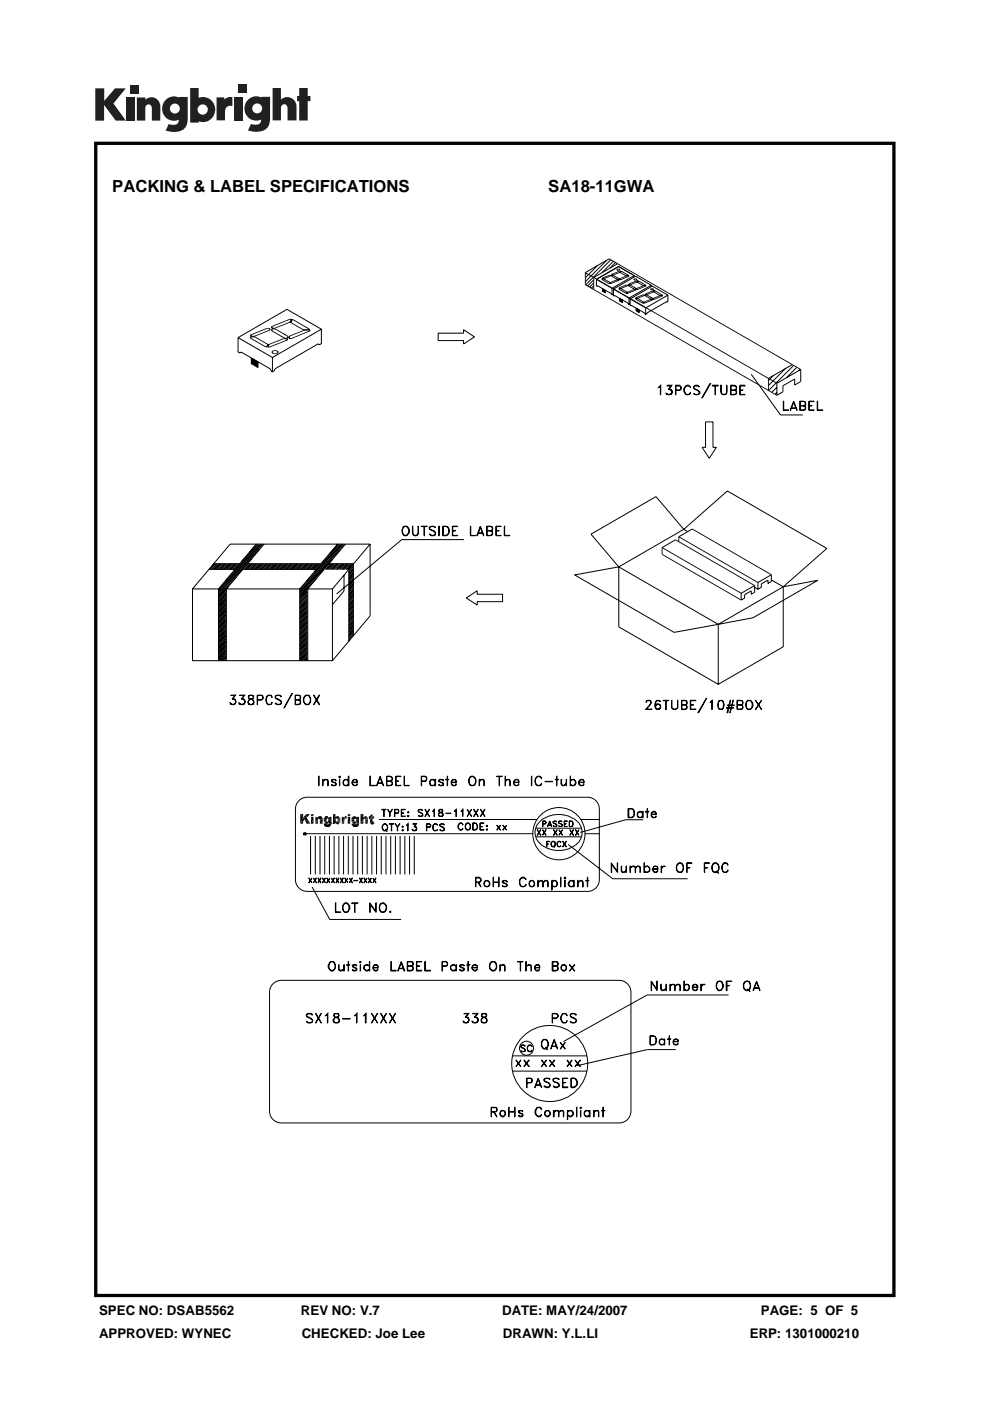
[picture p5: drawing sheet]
<svg xmlns="http://www.w3.org/2000/svg" width="210mm" height="297mm" viewBox="0 0 210 297" stroke-linecap="round" stroke-linejoin="round" font-family="sans-serif">
<defs><g id="words">
<g font-size="3.5">
<text x="23.8" y="40.6">PACKING &amp; LABEL SPECIFICATIONS</text>
<text x="116.3" y="40.6">SA18-11GWA</text>
</g>
<g font-size="2.8">
<text x="21" y="278.7">SPEC NO: DSAB5562</text>
<text x="63.8" y="278.7">REV NO: V.7</text>
<text x="106.5" y="278.7">DATE: MAY/24/2007</text>
<text x="161.4" y="278.7">PAGE: 5 OF 5</text>
<text x="21" y="283.6">APPROVED: WYNEC</text>
<text x="64" y="283.6">CHECKED: Joe Lee</text>
<text x="106.7" y="283.6">DRAWN: Y.L.LI</text>
<text x="159.1" y="283.6">ERP: 1301000210</text>
</g>
</g></defs>
<g fill="#231f20">
<path d="M20.2 18.7h1.9v2.7l2.3-2.7h2.3l-2.6 3.2 2.6 3.7h-2.2l-2.4-3.3v3.3h-1.9z"/>
<path d="M26.7 20.7h1.8v4.9h-1.8z"/>
<path d="M49.6 20.7h1.8v4.9h-1.8z"/>
<path d="M27.6 18h1.8v1.8h-1.8z"/>
<path d="M50.6 17.9h1.8v1.8h-1.8z"/>
<path d="M29 20.7h1.8v.4a1.9 1.9 0 0 1 2.2-.3 1.9 1.9 0 0 1 1 2v2.8h-1.8v-2.7a.7 .7 0 0 0-.7-.8 .7 .7 0 0 0-.7 .8v2.7h-1.8z"/>
<path d="M45.9 20.6h1.7v.5a2.03 2.03 0 0 1 1.7-.5v1.9h-.2a1.12 1.12 0 0 0-1.4 1.3v1.7h-1.8z"/>
<path d="M57.8 18.7h1.8v2.4a1.98 1.98 0 0 1 2.2-.3 1.98 1.98 0 0 1 1.1 2v2.7h-1.9v-2.6a.7 .7 0 0 0-.7-.8 .7 .7 0 0 0-.7 .8v2.6h-1.8z"/>
<path d="M63.5 18.7h1.8v1.6h.5v1.1h-.5v4.1h-1.8v-4.1h-.5v-1.1h.5z"/>
<path d="M40.3 18.7v7.3h1.8v-.3a2.63 2.63 0 0 0 3.5-2.5 2.63 2.63 0 0 0-3.5-2.5v-2zM41.9 23.2a1.1 1.1 0 0 1 2.2 0 1.1 1.1 0 0 1-2.2 0z"/>
<path d="M35.3 21a2.56 2.56 0 0 0-.6 3.3 2.56 2.56 0 0 0 3.2 1.1 1.09 1.09 0 0 1-1.5 1.1l-.6-.2-.7 1.4a5.3 5.3 0 0 0 3.8-.2 2.69 2.69 0 0 0 .9-2.4v-4.5h-1.8v.1l-.8-.2a2.44 2.44 0 0 0-1.9 .5zM36 23a1.06 1.06 0 0 1 2.1 0 1.06 1.06 0 0 1-2.1 0z"/>
<path d="M52.8 21a2.56 2.56 0 0 0-.6 3.3 2.56 2.56 0 0 0 3.2 1 1.09 1.09 0 0 1-1.5 1.1l-.7-.1-.6 1.4a5.3 5.3 0 0 0 3.7-.3 2.69 2.69 0 0 0 1-2.3v-4.6h-1.8v.2l-.9-.3a2.44 2.44 0 0 0-1.8 .6zM53.5 23a1.06 1.06 0 0 1 2.1 0 1.06 1.06 0 0 1-2.1 0z"/>
</g>
<g fill="#000">
<path d="M63.7 172.6l.6 .8-.6 1.2zM63.7 174.6l.6-.5v.5zM64.3 173.4l.3 .4-.9 .8zM64.3 173.4l1.5 1.2-1.2-.8zM63.7 172.6h.6v.8zM63.7 174.6l.9-.8zM64.6 173.8l1.2 .8h-.8zM65 172.6v.8h-.7zM64.3 173.4h.7l.8 1.2zM65 172.6h.7l-.7 .8zM66 173.2l.5 1.4h-.5zM66 172.6l.5 .4h-.5z"/>
<path d="M66 173.2h.5v1.4zM66 172.6h.5v.4zM66.9 173.2l.5 .2-.5 1.2zM67.4 174v.6h-.5zM67.4 173.9l-.5 .7zM67.4 173.7l-.5 .9zM67.4 173.4l.9 .1h-.6zM67.4 173.4l.3 .1-.2 .1zM67.4 173.4l.1 .2zM67.4 173.4l.1 .2-.6 1zM66.9 173.2h.5v.2zM67.4 173.7l.1-.1-.6 1z"/>
<path d="M67.5 173.3l.8 .1h-.9zM67.6 173.2l.7 .1h-.8zM67.6 173.2l.7 .1zM67.7 173.5l.7 .1zM67.6 173.2h.6zM67.8 173.8l.6 .8h-.6zM67.8 173.7h.6zM67.8 173.6l.6 .1zM67.8 173.1h.2zM67.8 173.1l.4 .1zM67.5 173.3l.8 .1zM67.5 173.3h.8z"/>
<path d="M67.7 173.5h.6l.1 .1zM67.4 173.4l.9 .1zM67.8 173.8l.6-.1v.9zM68.7 174.7l.6 .1-.5 .1zM68.7 174.7l.6 .1zM68.7 174.6l.6 .1zM68.7 174.1h.6zM68.7 174h.6l-.6 .1zM68.7 173.8l.5 .1-.5 .1zM68.7 173.7h.6zM68.7 173.5h.7l-.7 .2zM68.8 175l1.2 .1z"/>
<path d="M68.8 174.9l1.3 .1zM68.8 174.3l.9 .1zM68.8 174.2l.9 .2zM68.8 173.5h.6h-.7zM68.8 173.4h.9zM68.9 175.1h1.1zM68.9 174.4l.7 .1zM68.9 174.5h.6zM68.9 173.2l.7 .1h-.7zM69 175.1h.9zM69 174.5l.4 .1zM68.9 173.2h.6z"/>
<path d="M69.1 174.6h.2zM69.1 173.1h.3l-.4 .1zM69.2 175.1l.5 .1zM68.7 174l.5-.1 .1 .1zM68.7 174l.5-.1zM69.3 175.2h.2zM68.8 174.9h.6zM68.8 174.2l.6-.1zM68.7 174.1l.6-.1zM68.7 173.8l.6-.1-.1 .2zM68.7 173.7l.6-.1zM69.1 173.1h.3z"/>
<path d="M68.8 174.2h.6zM68.7 173.7l.7-.2zM69 173.2h.5zM68.8 174.9h1.4zM69.1 174.6h.3zM68.8 174.2h.6l.3 .2zM69.4 174.2l.9 .4zM68.7 173.5h.7zM69 174.5h.5zM68.9 173.2l.7 .1zM69.4 174.9l.8-.1zM69.6 174.8h.6z"/>
<path d="M68.9 174.5h.7zM69.4 174.2l.2-.1 .7 .5zM69.6 174.1l.7 .5zM69.6 173.6l.7 1zM68.9 173.3l.8 .1zM69.3 175.2h.4zM69.6 174.8l.7-.1zM69.7 174.6h.6l-.6 .1zM68.9 174.4h.8zM69.7 174.4l.6 .2h-.6zM69.7 174l.6 .6-.7-.5zM69.7 173.9l.6 .7z"/>
<path d="M69.7 173.7l.6 .9zM68.8 173.5l1-.1zM69.2 175.1h.6zM68.8 173.5l1-.1-.4 .1zM69.4 173.5l.4-.1zM69.5 173.5l.3-.1-.2 .2zM69.8 173.4l-.2 .2zM69.8 173.4l.5 1.2-.7-1zM69.8 173.2l.5 1.4zM69.2 175.1h.7zM69 175.1h1zM68.8 175h1.3z"/>
<path d="M69.7 174.7l.6-.1zM69.7 174.6h.6zM69.8 173.2h.5v1.4zM70.6 172.6l.5 .7-.5 1.3zM71.1 174.4l.9 .1-.8 .1zM70.6 174.6l.5-.2v.2zM71.1 174.4h1zM71.1 174l.1 .1-.6 .5zM71.1 173.9l-.5 .7zM71.1 173.7l-.5 .9zM71.1 173.3h.9l-.7 .2zM71.1 173.3l.1 .3z"/>
<path d="M71.1 173.3l.1 .3-.6 1zM70.6 172.6h.5v.7zM71.2 174.6h.7zM70.6 174.6l.6-.5 .1 .1zM70.6 174.6l.6-.5zM71.1 173.7l.1-.1-.6 1zM71.2 173.2l.7 .1h-.8zM71.3 174.6h.5zM70.6 174.6l.8-.4zM71.1 174.4l.3-.2h.8zM71.4 173.5l.8 .1zM71.2 173.2h.6z"/>
<path d="M71.5 174.6h.1zM71.5 173.5l.7 .1zM71.5 173.1h.2l-.3 .1zM71.4 174.2h.8zM71.6 174.1l.6 .1zM71.6 173.6l.6 .2zM71.6 173.6h.6zM71.5 173.1h.2zM71.6 174.1h.6zM71.6 174h.6zM71.6 173.9l.6 .1zM71.6 173.7l.6 .1-.6 .1z"/>
<path d="M71.4 173.2h.4zM71.5 174.6h.3zM71.2 173.2l.7 .1zM71.3 174.6h.6zM71.1 173.3h.9zM71.2 174.6l.8-.1zM71.4 173.5l.6-.2 .1 .2zM71.3 173.5l.7-.2zM71.4 173.5h.8zM71.1 174.4l1.1-.1zM71.1 174.4l1.1-.2zM71.6 174l.6 .1z"/>
<path d="M71.6 173.9h.6v.1zM71.6 173.9l.6-.1zM71.6 173.6h.6v.2zM72.5 173.2l.5 .2-.5 1.2zM73 174.1v.5h-.5zM73 174l-.5 .6zM73 173.4l.3 .1-.1 .1zM73 173.4l.2 .2zM73 173.4l.1 .2-.6 1zM73 173.4l.3 .1zM73 173.4l.4 .2zM72.5 173.2h.5v.2z"/>
<path d="M73 174l.1-.1-.6 .7zM73.1 173.7l-.6 .9zM73.1 173.6l-.6 1zM73 173.4l.1-.1 .3 .3zM73.2 173.2h.4l-.5 .1zM73.2 173.2h.4zM73.2 173.2l.2-.1zM73.3 173.1h.1zM73.1 173.3l.5-.1-.2 .4zM73.8 173.2l.5 1.4h-.5zM73.8 172.6l.5 .4h-.5zM73.8 173.2h.5v1.4z"/>
<path d="M73.8 172.6h.5v.4zM74.5 173.8l.6 .1-.5 .1zM74.6 174.9l1.5 .1zM74.6 174.7l.6 .1-.6 .1zM74.6 174.7l.6 .1zM74.6 174.6l.5 .1zM74.6 174.2l1 .2zM74.6 174.1h.6zM74.6 174h.5l-.5 .1zM74.6 173.7h.5l-.6 .1zM74.6 173.5h.6l-.6 .2zM74.6 173.5h.8z"/>
<path d="M74.7 175l1.3 .1zM74.7 174.4l.8 .1zM74.7 174.3l.9 .1zM74.6 173.5l1-.1zM74.7 173.3l.9 .1zM74.8 175.1h1.1zM74.8 173.2l.7 .1h-.8zM74.9 175.1h1zM74.9 174.5h.6zM75 175.1h.7zM75 174.5l.3 .1zM74.8 173.2h.6z"/>
<path d="M75 175.1l.6 .1zM75 174.6h.2zM75 173.1h.3l-.3 .1zM74.6 174l.5-.1v.1zM74.6 174l.5-.1zM74.5 173.8l.6-.1v.2zM75 173.1h.3zM75.2 175.2h.3zM74.6 174.9h.7zM74.6 174.2l.7-.1zM74.6 173.7l.6-.1zM74.6 173.7l.6-.2z"/>
<path d="M74.6 174.9h.8zM75 174.6h.3zM74.6 174.2h.8zM75 173.2h.4zM74.6 174.9h1.5zM74.6 174.2h.8l.2 .2zM75.4 174.2l.7 .4zM74.8 173.2h.7zM75.5 174.8h.6l-.7 .1zM75 174.5h.5zM75.4 174.2l.1-.1 .6 .5zM74.8 173.2l.7 .1z"/>
<path d="M75.5 174.8h.6zM75.5 174.1l.6 .5zM75.5 173.6l.6 1zM75.2 175.2h.4zM75.5 174.8l.6-.1zM75.6 174.6h.5l-.5 .1zM74.7 174.4h.9zM75.6 174.4l.5 .2h-.5zM75.6 174l.5 .6-.6-.5zM75.6 173.9l.5 .7zM75.6 173.7l.5 .9zM74.6 173.5l1-.1-.2 .1z"/>
<path d="M75.4 173.5l.2-.1zM75.5 173.5l.1-.1-.1 .2zM75.6 173.4l-.1 .2zM75.6 173.4l.5 1.2-.6-1zM75.6 173.2l.5 1.4zM75 175.1h.9zM74.8 175.1h1.2zM74.7 175h1.4zM75.4 174.9l.7-.1zM75.6 174.7l.5-.1zM75.6 174.6h.5zM75.6 173.2h.5v1.4z"/>
<path d="M76.5 172.6l.6 .8-.6 1.2zM77.1 174v.6h-.6zM77.1 173.9l-.6 .7zM77.1 173.7l-.6 .9zM77.1 173.4h.9l-.8 .2zM77.1 173.4l.1 .2zM77.1 173.4l.1 .2-.7 1zM76.5 172.6h.6v.8zM77.1 173.7l.1-.1-.7 1zM77.2 173.3h.7l-.8 .1zM77.2 173.5l.8 .1zM77.2 173.2l.7 .1h-.7z"/>
<path d="M77.2 173.2h.6zM77.3 173.5l.7 .1zM77.4 173.6l.6 .1zM77.5 173.8l.5 .8h-.5zM77.5 173.7h.5zM77.4 173.1h.3zM77.5 173.1h.2zM77.4 173.1l.4 .1zM77.2 173.2l.7 .1zM77.1 173.4h.9zM77.2 173.3h.7zM77.5 173.8l.5-.1v.9z"/>
<path d="M77.2 173.5h.8v.1zM77.2 173.5l.8-.1zM77.2 173.6l.8-.2zM78.3 173.2h.7l-.7 .3zM78.3 173.2h.2zM78.5 174.5l.9 .1zM78.5 174.3l.9 .3-.9-.1zM78.5 174.2h.7zM78.5 174h.5l-.5 .2zM78.5 173.5l.5 .5h-.5zM78.3 173.2h.7zM78.5 172.9l.5 .3h-.5z"/>
<path d="M78.6 174.6h.8zM78.7 174.6h.5zM78.7 174.6h.7zM78.8 174.6h.3zM78.5 174.2l.5-.2v.2zM78.3 173.5h.7zM78.5 173.5h.5v.5zM78.3 173.5l1.1-.3zM78.5 172.9l.5-.3v.6zM78.9 174.6h.2zM78.8 174.6h.4zM78.5 174.3l.7-.1 .2 .4z"/>
<path d="M79.2 174.2l.2 .4zM79.3 174.2l.1 .4zM79.4 173.2v.3h-.4zM78.3 173.5l1.1-.3-.4 .3zM79 173.2h.4z"/>
<path d="M20 30v245h169.9v-245zM20.7 30.7h168.6v243.6h-168.6z"/>
</g>
<g fill="none" stroke="#000" stroke-width=".21">
<path d="M124.1 57.8v2.6l40.7 23.4M124.1 57.8l5.1-2.9 40.6 23.4M124.1 57.8l40.7 23.5M124.4 58l-.3 .2M125.9 60l-.9 .9M125.9 59.3l-1.3 1.3M126.5 59.2v1.4h.3l2.8 1.6 .2 .3M126.5 59.2l3.3 1.9M126.8 56.3l-2.7 2.6M127.7 59.2h.4l1.3 .7-.1 .2zM127.7 59l1.5-.6h.4v.1l-1.5 .6h-.4zM128.6 55.3l-4.5 4.4"/>
<path d="M129.5 59.9l1.4-.6 .3 .1-1.8 .7zM129.5 55.1l-5.3 5.3M129.7 58.2l1.9-.7-.1 .2-1.5 .6h-.3zM130.1 55.4l-2.4 2.4M130.6 55.7l-1.2 1.2M131 57.1l.4 .1-.3 .1-.2-.1zM131 55.9l-5.1 2.9v2.6M131.3 57.6h.1M131.3 59.1l-1.2-.7h-.4l.1 .2 1.1 .7h.4v-.2M131.4 59.1l1.5-.6 .5 .1-1.8 .7h-.2zM131.4 59.3l.1 .1M131.7 57.5l1.7 1h-.6l-1.2-.7z"/>
<path d="M134.5 58.4l-3.3-1.9-4.7 2.7M134.5 58.4l-4.7 2.7M134.5 58.4v.3M134.6 59.1l.4 .2-.2 .1-.3-.1zM134.9 59.6h.1M135.3 59.5l1.7 1h-.6l-1.2-.7zM50.5 71.6v3l.4 .2 .3-.2 6.1 3.6 .5 .7M50.5 71.6l7.3 4.2M53.1 71.4l1 .1 2.7 1.5-.2 .6-3.5-1.9zM53.2 71l3.3-1.3h.7v.3l-3.2 1.3-.9-.1zM53.3 75.9v1.3h.1v-1.2M53.6 76.1v1.3h.2v-1.2"/>
<path d="M54 76.3v1.3h.1v-1.3M54.3 76.5v1.3h.1v-1.3M54.6 76.6v1.3h.1v-1.2M57 73l3.1-1.2 .8 .1v.2l-3.8 1.5h-.3zM57.6 69.2l4-1.6 .2 .1-.3 .6-3.2 1.3-.7-.1zM57.8 75.8v3.1M57.8 74.5a.76 .76 0 0 1 1.1 .2 .7 .7 0 0 1-1.2 0zM61 67.9h.1M61 71.3l-2.6-1.5-.8-.1 .1 .4 2.6 1.5 .7 .1v-.4M61.3 71.3l3.2-1.3h1.2v.1l-3.9 1.7-.5-.1zM61.3 71.7l.3 .2M62 67.8l3.6 2.1h-1.3l-2.6-1.5z"/>
<path d="M68.2 69.8v3.1l-.4 .2-.3-.2-9.1 5.3-.3 .5-.3 .2M68.2 69.8l-10.4 6M68.2 69.8l-7.3-4.2-10.4 6M92.9 70.6h5.4v-.7l2.3 1.5-2.3 1.5v-.7h-5.4zM125.9 60.6l-.5 .5M127.8 61.2v.6v-.6M127.9 61.3v.6l.1-.6M128.1 61.3v.6M128.1 61.9h.1M128.1 61.4v.5M128.2 61.4v.6l.1-.5M128.4 61.5v.6v-.6"/>
<path d="M129.8 61.1v1.4M130.1 61.3v1.4h.3l2.8 1.6 .2 .3M130.1 62.3l-.3 .2M130.1 61.3l3.3 1.9M131.3 61.2h.5l1.2 .7-.1 .3zM131.3 61l1.6-.6h.3v.2l-1.5 .5h-.4zM131.4 63.2v.6l.1-.5M131.5 63.3v.6l.1-.5M131.7 63.4v.6v-.6M131.8 63.5v.6l.1-.6M132 63.6v.6v-.6M133.1 61.9l1.4-.5h.4l-1.9 .8z"/>
<path d="M133.4 60.2l1.9-.7-.2 .3-1.5 .6h-.2zM133.4 60.4l.3 .1 1.2 .7v.1h-.4l-1.1-.7zM133.4 63.2v1.4M133.6 63.4v1.4h.3l2.8 1.6 .3 .3M133.6 63.4l3.4 1.9M133.6 64.4l-.2 .2M134.8 63.3h.5l1.2 .7-.1 .3zM134.9 63.1l1.5-.6h.3v.2l-1.5 .5h-.4zM134.9 65.3v.6l.1-.5M135 61.2l1.5-.6h.5l-1.7 .8-.3-.1zM135 61.3l.1 .1M135.1 65.4v.6"/>
<path d="M135.1 66h.1M135.1 65.5v.5M135.2 65.5l.1 .6M135.3 66.1h.1M135.3 65.5v.6M135.4 65.6v.6v-.6M135.5 65.7v.6l.1-.6M136.6 64l1.4-.5h.4l-1.9 .8zM136.9 62.3l1.9-.7-.2 .3-1.4 .6h-.3zM136.9 62.5l.3 .1 1.2 .7v.1h-.3l-1.2-.7zM137 65.3v1.4M138.1 61.2l.5 .1-.5 .2z"/>
<path d="M138.1 60.5v.3M138.1 60.5l-4.7 2.7M138.1 60.5l-3.3-1.9-4.7 2.7M138.4 61.7h.1M138.6 63.2l1.4-.5h.6l-1.8 .8-.2-.1zM138.6 63.4l.1 .1M138.9 61.6l1.6 1h-.6l-1.2-.7zM141.7 62.6l-3.3-1.9-4.8 2.7M141.7 62.6v1.4h-.3l-4.2 2.4-.2 .3M141.7 62.6l-4.7 2.7M159.3 79.3l6.2 8.7h4.8M164 79.6l-1 1.1"/>
<path d="M166.6 78.2l-3.6 3.5M168 77.3l-5 2.9v2.6M168.3 77.5l-5.3 5.3M169 77.9l-2.2 2.2M169.7 78.3l-.4 .3M169.8 78.3v2.6l-1.2 .7v-1.2l-2.5 1.4v1.3l-1.3 .7M169.8 78.3l-5 3M139.6 82.1l.5-.4v2v-1.8zM141.3 83.4l.4 .2M141.8 82.4a.67 .67 0 0 1 .7 .4 .67 .67 0 0 1-.2 .8l-.5 .1-.5-.2v-.1a.69 .69 0 0 0 1.2-.2M142.1 82.6l.3 .2 .1 .2-.1 .4-.3 .2M142.4 81.8h-.9v-.1h1l-.7 .9"/>
<path d="M142.4 81.7l-.6 .9 .5 .1 .2 .2M143.4 82.7h.7a.47 .47 0 0 0 .3-.4 .47 .47 0 0 0-.3-.5h-.7l-.1 1.9v-2h.8l.4 .4-.2 .6-.9 .1M145.3 82l.6-.3 .3 .1 .3 .4-.5-.4-.5 .1a1.03 1.03 0 0 0 .1 1.7l.6-.1 .3-.3a.74 .74 0 0 1-.8 .5 .74 .74 0 0 1-.6-.8v-.5zM147.1 82l.4-.3h.4l.5 .3-.5-.2-.7 .2 .1 .3 1.1 .8v.3a.99 .99 0 0 1-1.3 0l.4 .2 .7-.1 .1-.4-.2-.2a1.04 1.04 0 0 1-1-.9zM149.6 89.5h1.6v5.3h.8l-1.6 2.4-1.5-2.4h.7zM150.6 81.3h.1l-1.8 3.1zM151.1 81.7h1.2v.1h-1.2zM151.7 81.8v1.9v-1.9M152.8 81.7h.2l.1 1.7 .3 .2 .6-.2 .2-1.7-.1 1.7a.72 .72 0 0 1-.7 .3 .72 .72 0 0 1-.6-.6zM155 82.7l1.1 .1 .1 .2-.1 .5-.4 .2h-.7v-2h.7l.5 .4-.1 .5-.4 .2M155.7 82.7l.4-.1 .1-.4a.88 .88 0 0 0-1.2-.4v1.8l1.1-.1v-.6l-1.1-.1M156.9 81.7h1.1v.1h-1v1.8l1 .1h-1.1z"/>
<path d="M157 82.7h.6l-.6 .1M164.8 83.2l-.4 .4M164.8 81.3v2.5M164.8 82.1l-1.1 1.1M166.1 85.1l.1 1.8 1 .1h-1.1zM167.7 86.6h1.1M167.8 86.5h1M168.3 85.1l.8 1.9-.8-1.7-.7 1.7zM169.8 86l.9 .1 .2 .6-.2 .2-1.1 .1v-1.9h.8l.4 .1 .1 .5-.2 .3-.3 .1M170.4 86l.4-.3-.1-.5-.9-.1v1.8l.9-.1v-.6l-.9-.1M171.6 85.1h1.1h-1.1v1.8l1.1 .1h-1.1zM171.6 86h.6l-.6 .1"/>
<path d="M173.3 85.1l.1 1.8 1.1 .1h-1.2zM45.4 119.5l-.6 .7M45.7 119.5l-1.2 1.3M46 119.5l-1.2 1.3M46.3 119.5l-1.2 1.3M46.7 119.5l-1.3 1.3M46.9 119.5l-1.2 1.3M47.3 119.5l-1.2 1.3M47.6 119.5l-1.2 1.3M47.9 119.5l-1.2 1.3M48.2 119.5l-1.2 1.3M48.5 119.5l-1.2 1.3"/>
<path d="M48.9 119.5l-1.3 1.3M49.1 119.5l-1.2 1.3M49.5 119.5l-1.2 1.3M49.8 119.5l-1.2 1.3M50.1 119.5l-1.2 1.3M50.4 119.5l-1.2 1.3M50.7 119.5l-1.1 1.3M52.6 119.5l-6.3 6.4M52.9 119.5l-1.1 1.3M53.3 119.5l-1.3 1.3M53.4 118.4l-7.1 7.1M53.5 119.5l-1.2 1.3"/>
<path d="M53.9 119.5l-1.2 1.3M54.2 119.5l-1.2 1.3M54.3 115.4l-3.5 4.1h-5.5M54.5 119.5l-1.2 1.3M54.5 115.4l-1.6 1.7M54.8 119.5l-1.2 1.3M54.9 115.4l-3.7 3.7M55.1 116.5l-8.8 8.8M55.1 119.5l-1.1 1.3M55.2 115.4l-5.6 5.6M55.5 115.4l-7.6 7.7M55.5 119.5l-1.3 1.3"/>
<path d="M55.7 119.5l-1.2 1.3M55.8 115.4l-9.5 9.5M56 115.4l-3.5 4.1h15.6l3.5-4.1M56.1 119.5l-1.2 1.3M56.4 119.5l-1.2 1.3M56.7 119.5l-1.2 1.3M57 119.5l-1.2 1.3M57.3 119.5l-1.1 1.3M57.6 119.5l-1.2 1.3M57.9 119.5l-1.2 1.3M58.3 119.5l-1.2 1.3M58.6 119.5l-1.3 1.3"/>
<path d="M58.9 119.5l-1.2 1.3M59.2 119.5l-1.2 1.3M59.5 119.5l-1.1 1.3M59.8 119.5l-1.2 1.3M60.1 119.5l-1.2 1.3M60.5 119.5l-1.2 1.3M60.8 119.5l-1.3 1.3M61.1 119.5l-1.2 1.3M61.4 119.5l-1.2 1.3M61.7 119.5l-1.1 1.3M62 119.5l-1.2 1.3M62.3 119.5l-1.1 1.3"/>
<path d="M62.7 119.5l-1.2 1.3M63 119.5l-1.3 1.3M63.3 119.5l-1.2 1.3M63.6 119.5l-1.2 1.3M63.9 119.5l-1.1 1.3M64.2 119.5l-1.2 1.3M64.5 119.5l-1.1 1.3M64.9 119.5l-1.2 1.3M65.2 119.5l-1.3 1.3M65.5 119.5l-1.2 1.3M65.8 119.5l-1.2 1.3M66.1 119.5l-1.1 1.3"/>
<path d="M66.4 119.5l-1.2 1.3M66.7 119.5l-1.1 1.3M67.1 119.5l-1.2 1.3M67.4 119.5l-1.3 1.3M67.7 119.5l-1.2 1.3M68 119.5l-1.2 1.3M69.9 119.5l-6.4 6.4M70.2 119.5l-1.2 1.3M70.5 118.6l-7 7M70.5 119.5l-1.2 1.3M70.8 119.5l-1.2 1.3M71.1 119.5l-1.1 1.3"/>
<path d="M71.5 119.5l-1.2 1.3M71.7 119.5l-1.2 1.3M71.8 115.4l-1.8 1.9M72.1 119.5l-1.2 1.3M72.2 116.6l-8.7 8.7M72.2 115.4l-3.9 3.9M72.4 119.5l-1.2 1.3M72.5 115.4l-5.8 5.8M72.7 115.4l-7.7 7.8M72.7 119.5l-1.2 1.3M73 119.5l-1.2 1.3M73.1 115.4l-9.6 9.5"/>
<path d="M73.3 115.4l-3.5 4.1h5.2M73.3 119.5l-1.1 1.3M73.7 119.5l-1.2 1.3M73.9 119.5l-1.2 1.3M74.3 119.5l-1.2 1.3M74.6 119.5l-1.2 1.3M75 119.9l-1.1 .9M75 119.5l-1.3 1.3M75 119.5v15.3M78.5 115.4v15.2l-8 9.5M78.5 115.4h-29.7l-8 9.5M78.5 115.4l-8 9.5"/>
<path d="M85.6 111.6a1.02 1.02 0 0 1 1.2 .7 1.02 1.02 0 0 1-.6 1.3h-.4l-.4-.3a1.32 1.32 0 0 1 .2-1.7zM85.6 111.7l.5-.1a1.08 1.08 0 0 1 .3 1.7l-.3 .2a1.02 1.02 0 0 1-.8-.7 1.02 1.02 0 0 1 .3-1.1zM87.5 111.6l.1 1.4a.55 .55 0 0 0 .5 .5 .55 .55 0 0 0 .6-.5v-1.4l.1 .3a1.89 1.89 0 0 1-.4 1.6l-.4 .1-.4-.3zM89.3 111.6h1.3zM89.9 111.6v2l.1-2M91 111.8a.99 .99 0 0 1 1.4 0l-.5-.2-.8 .2v.3l.4 .2a.87 .87 0 0 1 .9 1 .82 .82 0 0 1-1.4 0h.3l.2 .2h.4l.4-.2-.1-.5-1.1-.6zM93.1 111.6l.1 2zM93.9 111.6a1.07 1.07 0 0 1 1.3 .6 1.07 1.07 0 0 1-.6 1.4h-.7zM94 111.6a.98 .98 0 0 1 1.2 .7 .98 .98 0 0 1-.6 1.2h-.6zM95.9 111.6h1.1h-1v1.9l1 .1h-1.1zM96 112.5h.6l-.6 .1M98.4 114.4h-13.2l-13.8 11.5"/>
<path d="M99.8 111.6v1.9l1.1 .1h-1.1zM101.4 113.1h1.1M101.5 113h.9M101.9 111.6l.7 2-.7-1.8-.6 1.8h-.2zM103.3 112.5l1 .1 .2 .3-.1 .4a1.26 1.26 0 0 1-1.2 .3v-2h.8l.4 .1 .1 .5-.2 .3-.3 .1M104 112.5l.4-.3-.1-.5-1-.1v1.9h.7l.4-.3-.1-.5-.3-.1h-.7M105.2 111.6h1.1h-1v1.9l1 .1h-1.1zM105.3 112.5h.6l-.6 .1M107 111.6v1.9l1.1 .1h-1.1zM140.4 116.1l2.9-1.7 16.8 9.7M140.4 116.1v1.4l16.8 9.7M140.4 116.1l16.8 9.7"/>
<path d="M144 113.8l2.8-1.6 16.8 9.7M144 113.8v1.1M144 113.8l16.8 9.7M145 112.2l9.3-8.1 21.1 12.2-9.3 8.1M145 112.2l.9 .5M145 112.2l-13.8 8M145 112.2l-5.9-6.9-13.8 8 5.9 6.9M40.8 124.9h29.7M40.8 124.9v15.2h29.7M44.3 120.7h5.5l-3.5 4.2v15.2M47.9 125.1l-1.6 1.7M47.9 125.4l-1.6 1.7"/>
<path d="M47.9 125.8l-1.6 1.7M47.9 126l-1.6 1.7M47.9 126.4l-1.6 1.7M47.9 126.7l-1.6 1.7M47.9 127.1l-1.6 1.6M47.9 127.3l-1.6 1.7M47.9 127.6l-1.6 1.7M47.9 128l-1.6 1.7M47.9 128.2l-1.6 1.7M47.9 128.6l-1.6 1.7M47.9 128.9l-1.6 1.7M47.9 129.3l-1.6 1.6"/>
<path d="M47.9 129.5l-1.6 1.7M47.9 129.8l-1.6 1.7M47.9 130.2l-1.6 1.7M47.9 130.4l-1.6 1.7M47.9 130.8l-1.6 1.7M47.9 131.1l-1.6 1.7M47.9 131.5l-1.6 1.6M47.9 131.7l-1.6 1.7M47.9 132.1l-1.6 1.6M47.9 132.4l-1.6 1.7M47.9 132.6l-1.6 1.7M47.9 133l-1.6 1.7"/>
<path d="M47.9 133.3l-1.6 1.7M47.9 133.7l-1.6 1.6M47.9 133.9l-1.6 1.7M47.9 134.3l-1.6 1.6M47.9 134.6l-1.6 1.6M47.9 134.8l-1.6 1.7M47.9 135.2l-1.6 1.7M47.9 135.5l-1.6 1.7M47.9 135.9l-1.6 1.6M47.9 136.1l-1.6 1.7M47.9 136.5l-1.6 1.6M47.9 136.8l-1.6 1.6"/>
<path d="M47.9 137l-1.6 1.7M47.9 137.4l-1.6 1.7M47.9 137.7l-1.6 1.7M47.9 138l-1.6 1.7M47.9 138.3l-1.6 1.7M47.9 138.7l-1.4 1.4M47.9 139l-1.1 1.1M47.9 139.2l-.8 .9M47.9 139.6l-.5 .5M47.9 139.9l-.1 .2M48.5 124.3l-2.2 2.2M50.1 122.4l-3.8 3.8"/>
<path d="M65.2 130.5l-1.7 1.7M65.2 131.5l-1.7 1.7M65.2 132.7l-1.7 1.7M65.2 133.7l-1.7 1.7M65.2 134.9l-1.7 1.7M65.2 135.9l-1.7 1.7M65.2 137.1l-1.7 1.7M65.2 138.1l-1.7 1.7M65.2 125.2l-1.7 1.6M65.2 125.4l-1.7 1.7M65.2 125.8l-1.7 1.7M65.2 126.1l-1.7 1.7"/>
<path d="M65.2 126.4l-1.7 1.7M65.2 126.7l-1.7 1.7M65.2 127.1l-1.7 1.6M65.2 127.4l-1.7 1.6M65.2 127.6l-1.7 1.7M65.2 128l-1.7 1.7M65.2 128.3l-1.7 1.7M65.2 128.6l-1.7 1.7M65.2 128.9l-1.7 1.7M65.2 129.3l-1.7 1.6M65.2 129.6l-1.7 1.6M65.2 129.8l-1.7 1.7"/>
<path d="M65.2 130.2l-1.7 1.7M65.2 130.8l-1.7 1.7M65.2 131.1l-1.7 1.7M65.2 131.8l-1.7 1.6M65.2 132.1l-1.7 1.6M65.2 132.4l-1.7 1.7M65.2 133l-1.7 1.7M65.2 133.3l-1.7 1.7M65.2 134l-1.7 1.6M65.2 134.3l-1.7 1.6M65.2 134.6l-1.7 1.7M65.2 135.2l-1.7 1.7"/>
<path d="M65.2 135.5l-1.7 1.7M65.2 136.2l-1.7 1.6M65.2 136.5l-1.7 1.6M65.2 136.8l-1.7 1.7M65.2 137.4l-1.7 1.7M65.2 137.7l-1.7 1.7M65.2 138.4l-1.7 1.6M65.2 138.7l-1.4 1.4M65.2 139l-1.1 1.1M65.2 139.3l-.7 .8M65.2 139.6l-.5 .5M65.2 139.9l-.2 .2"/>
<path d="M65.6 124.5l-2.1 2M67.2 122.6l-3.7 3.6M68.8 120.7l-3.5 4.2v15.2M70.5 124.9v15.2M73 121.9v3.4l-2.5 2.9M74 120.7v15.2M74.3 135.6l-.4 .3M75 120.2l-1.1 .9M75 120.5l-1.1 1M75 120.8l-1.1 1M75 121.1l-1.1 1M75 121.5l-1.1 .9"/>
<path d="M75 121.7l-1.1 1M75 122.1l-1.1 .9M75 122.4l-1.1 .9M75 122.7l-1.1 1M75 123l-1.1 1M75 123.3l-1.1 1M75 123.7l-1.1 .9M75 123.9l-1.1 1M75 124.3l-1.1 .9M75 124.6l-1.1 .9M75 124.9l-1.1 1M75 125.2l-1.1 1"/>
<path d="M75 125.5l-1.1 1M75 125.9l-1.1 .9M75 126.1l-1.1 1M75 126.5l-1.1 .9M75 126.8l-1.1 .9M75 127.1l-1.1 1M75 127.4l-1.1 1M75 127.7l-1.1 1M75 128.1l-1.1 .9M75 128.3l-1.1 1M75 128.7l-1.1 .9M75 129l-1.1 .9"/>
<path d="M75 129.3l-1.1 1M75 129.6l-1.1 1M75 129.9l-1.1 1M75 130.3l-1.1 .9M75 130.5l-1.1 1M75 130.9l-1.1 .9M75 131.2l-1.1 .9M75 131.5l-1.1 1M75 131.8l-1.1 1M75 132.1l-1.1 1M75 132.5l-1.1 .9M75 132.7l-1.1 1"/>
<path d="M75 133.1l-1.1 .9M75 133.4l-1.1 .9M75 133.7l-1.1 1M75 134l-1.1 .9M75 134.3l-1.1 1M75 134.7l-1.1 .9M98.9 126.8l2.3-1.5v.7h5.4v1.6h-5.4v.7zM131.2 120.2v12.7l21.1 12.2M131.2 120.2l-9.3 1.7 21.1 12.2 9.3-1.7M131.2 120.2l21.1 12.2M152.3 132.4v12.7M157.2 125.8v1.4"/>
<path d="M160.1 124.1v1.5l-.8 .4v-.7l-1.4 .8v.7l-.7 .4M160.1 124.5l.7 .4M160.1 124.1l-2.9 1.7M160.8 123.5v1.4M163.6 121.9v1.4l-.7 .4v-.7l-1.4 .8v.7l-.7 .4M163.6 121.9l-2.8 1.6M163.6 123l2.5 1.4M166.1 124.4v12.7l-13.8 8M166.1 124.4l7.4-1.4-13.8 8-7.4 1.4M166.1 124.4l-13.8 8M48 140.1v-15.2l3.5-4.2h15.6l-3.5 4.2v15.2M48.9 149.1l.2 .2"/>
<path d="M49.3 148.1a.65 .65 0 0 1 .7 .5 .65 .65 0 0 1-.4 .8 .65 .65 0 0 1-.8-.4h.1a.6 .6 0 0 0 .9 .2l.2-.3M49.6 148.2l.4 .5-.4 .6M49.9 147.5l-.9-.1h1l-.7 .8M49.9 147.4l-.7 .8 .6 .1 .2 .3M50.7 149.1l.4 .2M51.2 148.1a.65 .65 0 0 1 .8 .7 .65 .65 0 0 1-.8 .6l-.4-.1-.1-.3a.64 .64 0 0 0 .7 .3 .64 .64 0 0 0 .5-.4M51.5 148.2l.4 .5-.1 .4-.3 .2M51.8 147.5l-1-.1h1.1l-.7 .8M51.8 147.4l-.6 .8 .6 .1 .1 .3M52.7 149.1l.2 .2M52.8 147.5l-.1 .4 .2 .2a.85 .85 0 0 1 .9 .9l-.1 .2-.7 .1a.48 .48 0 0 1-.2-.7l.2-.3 .6-.2 .2-.2-.1-.4zM52.8 147.5h.9"/>
<path d="M52.9 147.5v.6a.82 .82 0 0 1 .8 .3 .82 .82 0 0 1 0 .9l-.7 .1a.62 .62 0 0 1-.4-.6 .62 .62 0 0 1 .4-.6l.6-.1v-.6M53.8 149.1l-.3 .2M54.6 148.3l1-.1a.48 .48 0 0 0-.2-.7h-.8l-.1 1.9v-2h.9a.56 .56 0 0 1 .4 .5 .56 .56 0 0 1-.4 .6h-.8M56.7 147.5l.6-.1 .5 .5-.5-.4h-.4a1.19 1.19 0 0 0 0 1.8l.6-.1 .3-.3-.3 .4a.93 .93 0 0 1-1-.3 .93 .93 0 0 1 0-1.1zM58.5 147.5a.93 .93 0 0 1 1.2 .2h-.2a.61 .61 0 0 0-.6-.3 .61 .61 0 0 0-.5 .5l.1 .2 .7 .2a.63 .63 0 0 1 .3 1 .93 .93 0 0 1-1.1-.2h.1a.67 .67 0 0 0 1.1 0 .46 .46 0 0 0-.4-.6l-.8-.4v-.4zM61.9 147l-1.7 3.1zM62.7 148.3h.7l.2 .2 .2 .2-.1 .4a1.08 1.08 0 0 1-1.1 .3v-2h.8a.56 .56 0 0 1 .4 .5 .56 .56 0 0 1-.4 .6M63.4 148.3l.2-.1a.48 .48 0 0 0-.2-.7h-.7v1.8l.9-.1 .1-.4a.74 .74 0 0 0-1-.3M64.6 147.6l.4-.2a1.01 1.01 0 0 1 .9 .5 1.01 1.01 0 0 1-.1 1.1l-.2 .3a.91 .91 0 0 1-1.1-.2 .91 .91 0 0 1-.1-1.1zM64.8 147.5h.4a1 1 0 0 1 .5 1.4l-.1 .3-.8 .1a1.14 1.14 0 0 1 0-1.8zM66.5 147.4l1.3 2h-.1zM67.7 147.4h.1l-1.3 2z"/>
<path d="M137 150.3l1.3 .1h-1.4l.9-.9a.55 .55 0 0 0 0-.9h-.4l-.4 .3 .4-.4 .6 .1a.64 .64 0 0 1-.1 .9l-.9 .9M139 150l.2 .3a.6 .6 0 0 0 .9-.3M139 149.7l.2-.3a.6 .6 0 0 1 .9 .3M139.2 148.6h.8M139.3 148.6a1.98 1.98 0 0 0-.2 1.6l.3 .1M139.4 149.3l-.3 .2-.1 .3M139.6 149.3l.4 .2 .1 .3-.1 .4-.4 .1M139.9 148.6l.2 .1a.58 .58 0 0 0-1.1 .1 .94 .94 0 0 0-.2 1 .94 .94 0 0 0 .8 .6 .6 .6 0 0 0 .5-.9 .6 .6 0 0 0-1.1 0M140.7 148.5l1.1 .1zM141.2 148.6v1.8h.1v-1.8M142.4 148.5l.2 1.7 .4 .1 .6-.1 .1-1.7 .1 1.4a.7 .7 0 0 1-.7 .5 .7 .7 0 0 1-.7-.5zM144.6 149.4l1 .1 .1 .3a.61 .61 0 0 1-.8 .6h-.4v-1.9h.8l.3 .1 .1 .6-.4 .3"/>
<path d="M145.3 149.4l.3-.2v-.6h-1v1.7h1a.48 .48 0 0 0-.3-.8h-.7M146.4 148.5h1.2l-1.1 .1v1.7l1.1 .1h-1.2zM146.5 149.4h.6l-.6 .1M149.8 148.1l-1.6 3h-.2zM150.6 148.8l.5-.3v1.9l-.1-1.8zM152.5 148.6a.65 .65 0 0 1 .9 .2 .99 .99 0 0 1-.6 1.6l-.3-.1a1.66 1.66 0 0 1 0-1.7zM152.5 150.3h.8M152.5 148.6h.8M152.6 148.6a1.66 1.66 0 0 0 0 1.7M153.2 148.6a1.66 1.66 0 0 1 0 1.7M154.1 150h1.5v.2h-1.5zM154.3 149.5l1.4 .1z"/>
<path d="M154.9 148.5l-.5 2.6h-.2zM155.5 148.5l-.7 2.6zM156.4 149.4l1 .1 .2 .3a.64 .64 0 0 1-1 .6h-.3v-1.9h.8l.4 .1 .1 .6-.2 .2-.3 .1M157.1 149.4l.4-.2-.1-.6h-1v1.7a.88 .88 0 0 0 1.1-.3l-.1-.4-1-.1M158.3 148.7l.4-.2a.98 .98 0 0 1 1 1 .98 .98 0 0 1-1 .9 1.26 1.26 0 0 1-.4-1.7zM158.5 148.6a.66 .66 0 0 1 1 .6 .8 .8 0 0 1-.7 1.1 1.1 1.1 0 0 1-.3-1.7zM160.2 148.5l1.4 1.9zM161.5 148.5l-1.3 1.9zM63.6 169.6l1-.5 .6-.1h59.4a2.5 2.5 0 0 1 2.5 2.5v15a2.5 2.5 0 0 1-2.5 2.5h-59.4a2.5 2.5 0 0 1-2.5-2.5v-15a2.5 2.5 0 0 1 .9-1.9zM64.4 176.7h.2v.3h-.2M64.4 176.8h.2M64.4 176.9l.5 .1v-.4h-.5v.4"/>
<path d="M64.5 176.7v.3M64.7 176.7h.1M64.7 176.8h.1M64.7 176.9h.1M64.7 177h.1M64.7 176.7l.1 .3zM64.9 176.8h48.1M65.9 177.2v8.2M66.9 177.2v8.2M67.6 164.6l.1 2zM67.9 177.2v8.2M68.4 165.2l.1 1.4z"/>
<path d="M68.5 165.7l.5-.5 .5 .1 .1 1.3-.2-1.2-.4-.1zM68.9 177.2v8.2M69.9 177.2v8.2M70.4 166.4h.8M70.4 165.7a.95 .95 0 0 1 .9 .6 .6 .6 0 0 1-1 0l.2 .2M70.4 165.4h.8M70.5 165.3v.5M70.9 177.2v8.2M71.1 165.3l.2 .3a.6 .6 0 0 0-.9-.3v.5l.8 .3M71.1 166v.5M71.9 177.2v8.2M71.9 164.6h.3l-.1 .3z"/>
<path d="M72 165.2l.1 1.4zM72 164.6l.1 .2zM72.9 177.2v8.2M73 165.3a.54 .54 0 0 1 .9 .3l-.4-.3a.6 .6 0 0 0-.7 .6 .6 .6 0 0 0 .7 .6l.4-.2a.67 .67 0 0 1-1.1 .1 .67 .67 0 0 1 .2-1.1zM73.9 164.6h.1v2h-.1zM73.9 177.2v8.2M74.8 165.8l.2 .6a.48 .48 0 0 0 .7-.2l.1 .1a.63 .63 0 0 1-1 0l-.2-.5 .5-.6a.53 .53 0 0 1 .6 .2 .53 .53 0 0 1 .1 .5h-1M74.9 177.2v8.2M75 165.4a.47 .47 0 0 1 .5 0 .47 .47 0 0 1 .2 .4h-.9zM75.9 177.2v8.2M76.9 177.2v8.2M77.9 177.2v8.2"/>
<path d="M78.4 164.6h.2v1.9l1 .1h-1.2zM78.9 177.2v8.2M79.9 177.2v8.2M80.1 166.1h1.1M80.2 166h.9M80.4 173.8h33.5M80.6 164.6l.8 2-.8-1.7-.7 1.7zM80.9 177.2v8.2M81 171.6l.9 .1zM81.2 174.9l.3-.3h.3a.88 .88 0 0 1 0 1.6 .76 .76 0 0 1-.7-.5 .76 .76 0 0 1 .1-.8zM81.4 174.8a.48 .48 0 0 1 .5 0 .48 .48 0 0 1 .2 .4 .63 .63 0 0 1-.5 .9 .75 .75 0 0 1-.2-1.3zM81.4 171.7v1.4l.1-1.4"/>
<path d="M81.7 175.9l.4 .3zM81.9 177.2v8.2M82.1 165.6h.6l.5 .3a.65 .65 0 0 1-.9 .7h-.3v-2h.7a.55 .55 0 0 1 .6 .5 .55 .55 0 0 1-.6 .6M82.6 174.6l.9 .1zM82.7 172.4l.5-.8-.5 .8v.7v-.7l-.5-.8 .5 .8M82.7 165.6l.5-.4v-.2l-.5-.4h-.6v1.9h.6l.5-.3-.2-.4-.9-.1M82.9 177.2v8.2M83 174.7v1.5l.1-1.5M83.8 172.4l.7-.1v-.5l-.7-.1-.1 1.4v-1.5l.8 .1v.7h-.7M83.9 177.2v8.2M83.9 164.6h1.1h-1v1.9l1 .1h-1.1zM84 165.6h.5l-.5 .1"/>
<path d="M84.3 175.3l.6-.7-.6 .7v.9v-.9l-.5-.7 .5 .7M84.9 177.2v8.2M85.1 171.6h.9l-.8 .1v1.3l.8 .1h-.9zM85.2 172.4h.4h-.4M85.4 175.1l.1 .2h-.2zM85.4 175.9l.1 .1-.1 .2-.1-.1zM85.4 175.2v.1zM85.4 176v.1zM85.7 164.6l.1 1.9 1 .1h-1.1zM85.9 177.2v8.2M86.2 174.9l.4-.3v1.6l-.1-1.4zM86.5 172.9l.2 .1-.1 .1z"/>
<path d="M86.6 172.1l.1 .1-.1 .2-.1-.1zM86.6 172.2v.1zM86.6 172.9v.1zM86.9 177.2v8.2M87.5 175.9l.2 .2M87.8 175.2a.47 .47 0 0 1 .6 .5l-.2 .4-.2 .1-.4-.1-.1-.3a.47 .47 0 0 0 .4 .3 .47 .47 0 0 0 .4-.3M87.8 175.3h.4l.1 .3M87.9 177.2v8.2M88.1 175.3l.2 .4-.2 .4M88.2 174.7l-.6-.1h.7l-.5 .7M88.2 174.6l-.4 .7M88.7 171.8a.63 .63 0 0 1 1 0l-.4-.1-.5 .1v.3l.7 .3 .2 .3a.49 .49 0 0 1-.7 .4l-.3-.2 .6 .1 .3-.1v-.2l-.1-.3-.7-.2z"/>
<path d="M89.4 165.6h.8a.54 .54 0 0 0 0-1h-.8l-.1 2v-2h1.1a.64 .64 0 0 1-.2 1.1h-.8M90.1 171.6l1 1.5zM90.5 175.3h.7l.1-.4-.3-.2h-.5l-.1 1.5v-1.6h.6l.4 .3-.1 .4-.8 .1M91 171.6l-.9 1.5zM91.4 165.3a.54 .54 0 0 1 .8 .3l-.3-.3a.6 .6 0 0 0-.7 .6 .6 .6 0 0 0 .7 .6l.3-.2a.67 .67 0 0 1-1 .1 .67 .67 0 0 1 .2-1.1zM91.9 174.9a.5 .5 0 0 1 .5-.3 .5 .5 0 0 1 .4 .4 .54 .54 0 0 0-.9 0v.8a.54 .54 0 0 0 .9 0 .53 .53 0 0 1-.6 .4 .53 .53 0 0 1-.4-.6zM92.1 171.6v1.5v-1.3l-.3 .1zM92.2 165.2h.2v1.4h-.2zM93.1 172.9l.1 .1M93.1 171.7l.1 .5 .6 .2 .1 .5-.2 .1-.5-.1v-.5a.62 .62 0 0 0 .6-.7l-.5-.1zM93.2 171.7v.4l.2 .1a.5 .5 0 0 1 .5 .3 .5 .5 0 0 1-.1 .5 .6 .6 0 0 1-.8-.1l.2-.5 .6-.4-.1-.3M93.2 171.8h.6"/>
<path d="M93.2 166.4h.8M93.2 165.7l.9 .4v.2a.7 .7 0 0 1-1.1 0l.2 .2M93.2 165.4h.8M93.2 174.9a.63 .63 0 0 1 1.1 0l-.4-.2-.6 .2 .1 .2 .7 .3 .2 .5a.6 .6 0 0 1-1.1 0l.5 .2 .5-.1-.2-.5-.7-.4zM93.2 165.3v.5M93.9 165.3l.2 .3a.61 .61 0 0 0-.6-.4 .61 .61 0 0 0-.5 .4l1 .5M93.9 166v.5M93.9 172.9l-.2 .1M94.5 165.2l.7 .1zM94.5 172.4h1.2M94.8 164.6l.1 2zM95.8 165.8l.1 .6 .6 .1 .2-.3 .1 .1-.3 .3a.66 .66 0 0 1-.8-.8 .66 .66 0 0 1 1-.4l.1 .5h-1"/>
<path d="M95.9 165.4h.7l.1 .4h-.9zM96.4 171.9l.4-.3v1.5l-.1-1.3zM97.3 174.7l.3-.2h.3l.3 .4-.3-.3a.68 .68 0 0 0-.7 .6 .68 .68 0 0 0 .7 .7l.3-.2-.3 .3h-.3a.85 .85 0 0 1-.3-1.3zM98.1 171.6v1.5v-1.3l-.3 .2zM98.8 174.7l.3-.2a.77 .77 0 0 1 .7 .7 .77 .77 0 0 1-.7 .8 .9 .9 0 0 1-.3-1.3zM98.9 174.6a.63 .63 0 0 1 .9 .6 .63 .63 0 0 1-.9 .6l-.2-.4zM99.1 171.6l.9 1.5M99.8 164.6a.99 .99 0 0 1 1.2 .9 .99 .99 0 0 1-1 1.1l-.2-.1a1.38 1.38 0 0 1 0-1.9zM99.8 164.8l.3-.2a.94 .94 0 0 1 .8 1 .94 .94 0 0 1-.8 .9 .99 .99 0 0 1-.5-1.4zM100 171.6l-.9 1.5M100.3 174.5l.7 .1 .3 .5-.3 .8-.7 .1zM100.4 174.6h.4a.71 .71 0 0 1 .4 .8 .71 .71 0 0 1-.8 .5z"/>
<path d="M100.4 171.6l1.1 1.5zM101.4 171.6l-1 1.5zM101.6 165.2l.1 1.4zM101.8 174.5h.8l-.7 .1v1.3l.7 .1h-.8zM101.9 171.6l1 1.5zM101.9 175.2h.4l-.4 .1M102 165.3h.6l.1 1.3-.1-1.2-.5-.1-.4 .4zM102.8 171.6l-.9 1.5zM103.1 175.8l.2-.1 .1 .2-.2 .1zM103.2 175l.2 .1-.1 .1-.2-.1zM103.2 175.1h.1zM103.2 175.8l.1 .1z"/>
<path d="M105.3 175l.9 1zM105.3 164.6h1.2zM105.9 164.6v2v-2M106.1 175l-.8 1zM106.6 175l.9 1zM107.1 164.6l.1 2zM107.5 175l-.9 1zM107.5 165.3h.6l.1 1.3-.1-1.2-.4-.1-.5 .4zM109 165.8l.2 .6a.48 .48 0 0 0 .8-.2l.1 .1a.67 .67 0 0 1-1 .1 .67 .67 0 0 1 0-.9 .67 .67 0 0 1 .9-.1l.1 .5h-1.1M109.2 165.4a.47 .47 0 0 1 .6 0 .47 .47 0 0 1 .2 .4h-1zM112.7 164.6l.1 2zM113.7 175.6h9.7"/>
<path d="M113.7 177.4h9.7M113.9 175.9l.8 1.2zM113.9 164.6a.68 .68 0 0 1 1 .5h-.1a.67 .67 0 0 0-.7-.5 1.07 1.07 0 0 0 0 1.9l.6-.1 .2-.3a.72 .72 0 0 1-.5 .5 .72 .72 0 0 1-.8-.3 1.29 1.29 0 0 1 .3-1.7zM114.5 174.2a6 6 0 0 1 8.4 .4 3.3 3.3 0 0 1-1.7 5.1 5.8 5.8 0 0 1-7.5-1.9 3.1 3.1 0 0 1 .8-3.6zM114.7 175.9l-.8 1.2zM115.1 175.9l.7 1.2zM115.2 174.6h.4l.2-.3-.2-.2h-.4l-.1 1.1v-1.2h.5l.2 .3-.2 .4h-.4M115.6 165.7l1.6 .1zM115.8 175.9l-.7 1.2zM115.9 178.4h.7l-.6 .1v1.1zM116 179h.4M116.2 175h.7"/>
<path d="M116.3 174.9h.6M116.6 174l.4 1.2-.4-1-.5 1zM116.9 178.6l.3-.2a.59 .59 0 0 1 .6 .6 .59 .59 0 0 1-.6 .6 .65 .65 0 0 1-.3-1zM117.1 178.5h.4l.2 .1v.7l-.2 .2h-.4l-.2-.4zM117.3 174.2a.57 .57 0 0 1 .8 0h-.7l.1 .4 .6 .3-.1 .3h-.5l-.2-.1 .3 .1 .4-.1v-.4l-.5-.1zM117.4 179.4l.3 .2zM117.4 175.9l.8 1.2zM117.8 165.2l.7 .1zM118 164.6l.1 2zM118.1 175.9l-.7 1.2zM118.5 174.2l.1 .4 .6 .2-.1 .4h-.5l-.1-.1 .2 .1 .4-.1 .1-.2-.6-.3-.1-.4a.48 .48 0 0 1 .7 0zM118.6 175.9l.7 1.2"/>
<path d="M119 165.2h.1a1.19 1.19 0 0 0 .3 1.3l.7-.3-.5 .4-.5-.1-.1-.3zM119.3 178.4l.9 1.2zM119.3 175.9l-.7 1.2M119.7 175.2v-1.1l.6-.1h-.6v1.2h.6M119.7 174.6h.4l-.4 .1M120.1 178.4l-.8 1.2zM120.1 165.2l.1 1.4zM120.5 179.1l9.5 7.2h15.9M120.8 174l.5 .1 .2 .3v.6l-.2 .2h-.5zM120.8 174.1l.5 .1 .2 .4-.2 .5-.5 .1M120.8 175.9l.9 1.2zM120.9 164.6l.1 2z"/>
<path d="M121.2 165.3h.7l.3 .5a.67 .67 0 0 1-.4 .7 .67 .67 0 0 1-.8-.2l.4 .2 .5-.1a.74 .74 0 0 0-.2-1.1l-.7 .3zM121.6 175.9l-.8 1.2zM122 175.9l.8 1.2zM122.8 175.9l-.8 1.2zM122.8 165.8l.2 .6a.48 .48 0 0 0 .8-.2l.1 .1a.67 .67 0 0 1-1 .1 .67 .67 0 0 1 0-.9 .67 .67 0 0 1 .9-.1l.1 .5h-1.1M123 165.4a.47 .47 0 0 1 .6 0 .47 .47 0 0 1 .2 .4h-1zM123.2 173.8h3.9M124.1 176.8h3M133.2 171.4a1.03 1.03 0 0 1 1.4 1 1.03 1.03 0 0 1-1.4 1zM133.4 171.5a.97 .97 0 0 1 1.1 .5 .97 .97 0 0 1-.3 1.2l-.8 .1zM135.2 172.4l.5-.4h.2l.3 .4a.69 .69 0 0 0-.9 0v.7a.69 .69 0 0 0 .9 0 .64 .64 0 0 1-.8 .2 .64 .64 0 0 1-.2-.9zM136.2 172h.2v1.4h-.2z"/>
<path d="M136.4 173.8h-3.7l-9.6 2.7M136.9 172h.7v.2h-.7zM137.3 171.4l.1 2zM138.2 172.6l.1 .5 .2 .2 .7-.2-.3 .2a.6 .6 0 0 1-.8-.6l.1-.3 .3-.4h.4l.3 .4v.3h-1M138.3 172.4l.6-.2 .2 .4h-.9zM65.5 186.2l.6 1zM66.1 186.2l-.6 1zM66.2 188.1l3.7 6.8h15.2M66.5 186.2l.7 1zM67.1 186.2l-.6 1zM67.4 186.2l.7 1zM68 186.2l-.6 1z"/>
<path d="M68.3 186.2l.7 1zM69 186.2l-.7 1zM69.3 186.2l.7 1zM70 186.2l-.7 1zM70.3 186.2l.7 1zM70.9 186.2l-.6 1zM71.1 191.4l.1 2h1h-1.1zM71.2 186.2l.7 1zM71.8 186.2l-.6 1zM72.2 186.2l.6 1zM72.7 186.2l-.5 1zM73 191.7a.66 .66 0 0 1 1 .5 1.03 1.03 0 0 1-.5 1.2h-.2a1.1 1.1 0 0 1-.3-1.7z"/>
<path d="M73.1 186.2l.7 1zM73.2 191.4a1.02 1.02 0 0 1 1 1 1.02 1.02 0 0 1-1 1 1.23 1.23 0 0 1 0-2zM73.8 186.2l-.7 1zM74.1 186.2l.7 1zM74.6 191.4h1.3v.2h-1.3zM74.7 186.2l-.6 1zM75 186.7h.9zM75.2 191.6v1.8l.1-1.8M76.2 186.2l.7 1zM76.8 186.2l-.6 1zM77.2 186.2l.6 1zM77.8 186.2l-.6 1z"/>
<path d="M78.1 186.2l.7 1zM78.4 191.4l1.3 1.8 .1-1.8v2l-1.3-1.7-.1 1.7zM78.8 186.2l-.7 1zM79.1 186.2l.7 1zM79.7 186.2l-.6 1zM80.6 191.7a.73 .73 0 0 1 .9-.3 .73 .73 0 0 1 .5 .8 .84 .84 0 0 1-.3 1.1 .84 .84 0 0 1-1.1-.1 1.39 1.39 0 0 1 0-1.5zM80.8 191.7a.74 .74 0 0 1 1.1 .5 .9 .9 0 0 1-.8 1.2 .99 .99 0 0 1-.5-1.5zM82.7 193.3l.1-.1 .1 .2h-.2zM82.7 193.3l.1 .1zM100.9 187l1-.1 .1-.4a.73 .73 0 0 0-1.1-.3v1.8v-2h.7l.3 .2 .1 .2v.4a.93 .93 0 0 1-1.1 .3M101.4 187.1l.6 .9-.5-.9M104.6 186l.1 2z"/>
<path d="M104.7 187h1.1M104.7 187.1h1.1M105.8 186l.1 2zM106.6 187.8h.9M106.6 187.1l.9 .3 .1 .3a.64 .64 0 0 1-1.1 .1l.2 .1M106.6 186.9l.4-.2 .5 .2M106.7 186.7v.5M107.4 186.7l.1 .3h.1a.6 .6 0 0 0-.5-.3 .6 .6 0 0 0-.6 .3l1 .5M107.4 187.4v.5M110.4 186.3l.6-.3 .3 .1 .2 .4a.68 .68 0 0 0-.7-.4 .68 .68 0 0 0-.5 .6 1.03 1.03 0 0 0 .5 1.2 .7 .7 0 0 0 .8-.4 .72 .72 0 0 1-.5 .5 .72 .72 0 0 1-.8-.2l-.1-1.1zM114.1 186.7l.1 1.3zM114.2 187.1l.5-.4h.4l.2 .4v.9h-.2v-.9l-.3-.4z"/>
<path d="M115.5 186.7h.7l.1 1.3-.2-1.1-.4-.2-.4 .4zM117 186.7l.1 2zM117.3 186.7a.68 .68 0 0 1 .9 .5 .68 .68 0 0 1-.5 .8l-.6-.2 .4 .1a.6 .6 0 0 0 .6-.6 .6 .6 0 0 0-.6-.6l-.4 .3zM118.9 186l.1 2zM119.7 186.2h.2zM119.7 186l.3 .2-.1 .1-.2-.1zM119.7 186.7h.2v1.3h-.2zM120.8 186.7a.58 .58 0 0 1 .9 .3l-.7-.3a.67 .67 0 0 0 0 1.2l.7-.1a.66 .66 0 0 1-.8 .2 .66 .66 0 0 1-.4-.7zM121.7 186.7l.1 1.3zM122.5 186.7l.1 1.3zM122.6 187.1l.5-.4h.4l.2 .4v.9h-.2v-.9l-.2-.4zM124.2 186.7h.7z"/>
<path d="M124.6 186l.1 2zM129.6 182.9l1.3 1.8 .1-1.8v2.1l-1.3-1.7-.1 1.7zM131.8 183.6l.1 1.2 .4 .1 .5-.4-.3 .4h-.7zM132.8 183.6l.1 1.4zM133.6 183.6l.1 1.4zM133.7 184l.5-.4 .5 .1 .1 1.3-.1-1-.1-.2-.4-.1zM135.1 183.7h.6l.1 1.3-.1-1.2-.5-.1-.4 .3zM136.6 182.9l.1 2.1zM136.8 183.7a.68 .68 0 0 1 1 .2 .68 .68 0 0 1-.2 .9 .68 .68 0 0 1-.9-.1l.7 .2 .4-.5-.4-.7-.7 .3zM138.5 184.2l.2 .6a.48 .48 0 0 0 .8-.3l.1 .2a.63 .63 0 0 1-1.1 0l-.1-.5 .5-.6a.53 .53 0 0 1 .5 .1 .53 .53 0 0 1 .2 .6h-1.1M138.7 183.8a.47 .47 0 0 1 .5-.1 .47 .47 0 0 1 .3 .5h-1zM140.2 183.6l.1 1.4z"/>
<path d="M140.6 183.7h.5a.6 .6 0 0 0-.8 .5zM143.6 183.3a.73 .73 0 0 1 .9-.3 .73 .73 0 0 1 .5 .7 .94 .94 0 0 1-1 1.3 1.22 1.22 0 0 1-.4-1.7zM143.6 183.4l.5-.4a1.02 1.02 0 0 1 .8 .8 1.02 1.02 0 0 1-.3 1h-.7a1.14 1.14 0 0 1-.3-1.4zM145.6 182.9h1.1l-1 .1v2zM145.7 184h.6h-.6M149.4 182.9h1.1l-1 .1v2zM149.5 184h.6h-.6M151.3 183a.99 .99 0 0 1 1.3 .9 .99 .99 0 0 1-1 1.1l-.3-.1a1.38 1.38 0 0 1 0-1.9zM151.3 183.2l.4-.2a.94 .94 0 0 1 .8 1 .94 .94 0 0 1-.8 .9 .99 .99 0 0 1-.5-1.5zM151.8 184.7l.6 .4zM153.4 183l.6-.1 .5 .5-.5-.4a.93 .93 0 0 0-.7 1.5l.3 .4 .6-.1 .3-.3-.3 .4-.6 .1a1.28 1.28 0 0 1-.2-2zM58.1 208.4l1-.5h.6h71.6a2.5 2.5 0 0 1 2.5 2.5v25.2a2.5 2.5 0 0 1-2.5 2.5h-71.6a2.5 2.5 0 0 1-2.5-2.5v-25.2a2.5 2.5 0 0 1 .9-2z"/>
<path d="M65.1 214.9a.93 .93 0 0 1 1.2 .3h-.2a.61 .61 0 0 0-.6-.3 .61 .61 0 0 0-.5 .5l.1 .1 .7 .3a.63 .63 0 0 1 .3 1 .93 .93 0 0 1-1.1-.2h.1a.67 .67 0 0 0 1.1 0l-.1-.5-1.1-.6v-.3zM66.9 214.9l1.3 2zM68.1 214.9l-1.2 2zM69 215.3l.5-.4v2l-.1-1.9-.1 .3zM70 203.9h.6a1.23 1.23 0 0 1 0 2 1.07 1.07 0 0 1-1-.8 1.07 1.07 0 0 1 .4-1.2zM70 204l.5-.1a1.01 1.01 0 0 1 0 1.8 .6 .6 0 0 1-.7-.6v-.5zM70.8 216.6l.3 .2M70.9 214.9l-.1 .5 .2 .2a.85 .85 0 0 1 .9 .9l-.1 .2-.7 .1a.48 .48 0 0 1-.2-.8l.2-.2 .6-.2 .2-.2-.1-.5zM70.9 215h.9M71 214.9v.6a.82 .82 0 0 1 .8 .4 .82 .82 0 0 1 0 .9l-.7 .1a.57 .57 0 0 1-.5-.5 .57 .57 0 0 1 .4-.6l.7-.3v-.6M71.8 204.5l.1 1a.63 .63 0 0 0 1 0l-.5 .4-.5-.2zM71.9 216.6l-.3 .2"/>
<path d="M72.7 216h1.6zM72.9 204.5l.1 1.4zM73.5 204.5l.7 .1zM73.9 203.9v2zM74.8 205.6h.8M74.8 204.9l.9 .6-.3 .4h-.4l-.3-.4 .2 .2M74.8 204.7h.8M74.9 204.6v.4M75.2 215.3l.5-.4v2l-.1-1.9-.1 .3zM75.5 204.6l.2 .2a.6 .6 0 0 0-1 0 1.03 1.03 0 0 0 .9 .6M75.5 205.3v.4M76.3 203.9h.2l.1 .1-.2 .1z"/>
<path d="M76.4 203.9l.1 .1zM76.4 204.5l.1 1.4zM77.2 215.3l.5-.4v2h-.2v-1.9zM77.2 204.8a.7 .7 0 0 1 1.1 0l-.8-.1a.58 .58 0 0 0 0 1l.8-.2a.67 .67 0 0 1-.9 .2 .67 .67 0 0 1-.2-.9zM78.3 203.9l.1 2zM78.8 214.9l1.3 2zM79.2 205.1l.1 .4 .2 .2 .7-.2-.3 .4h-.4a.81 .81 0 0 1-.3-1.1 .59 .59 0 0 1 .9-.1l.1 .5h-1M79.3 204.8l.6-.2 .1 .1 .1 .4h-.9zM80 214.9l-1.2 2zM80.7 214.9l1.3 2zM81.9 214.9l-1.2 2zM82.6 214.9l1.3 2z"/>
<path d="M82.9 203.9l.1 1.8h1v.2h-1.1zM83.8 214.9l-1.2 2zM84.5 205.4h1.1M84.6 205.3h.9M85.1 203.9l.8 2h-.2l-.6-1.8-.8 1.8zM86.5 204.8l1 .1 .2 .6-.6 .4h-.7v-2h.7l.5 .1 .1 .5-.2 .3-.4 .1M87.1 204.8l.5-.3-.1-.5-1-.1v1.8a.88 .88 0 0 0 1.1-.3l-.1-.4-1-.1M88.3 203.9h1.1h-1v1.8h1v.2h-1.1zM88.4 204.8h.6l-.6 .1M90.1 203.9l.1 1.8h1.1v.2h-1.2zM93.8 204.8l1-.1v-.7l-1-.1-.1 2v-2h.9l.2 .1 .1 .5-.1 .3-1 .1M95.6 204.8a.7 .7 0 0 1 1.1 0l-.8-.1a.58 .58 0 0 0 0 1l.8-.2a.67 .67 0 0 1-.9 .2 .67 .67 0 0 1-.2-.9z"/>
<path d="M96.7 204.5l.1 1.4zM97.6 205.6h.8M97.6 204.9l.9 .6-.4 .4h-.3l-.3-.4 .1 .2M97.6 204.7h.8M97.6 204.6v.4M98.3 204.6l.2 .2a.6 .6 0 0 0-1 0 1.03 1.03 0 0 0 .9 .6M98.3 205.3v.4M98.3 216.6l.3 .2M98.7 215.6a.65 .65 0 0 1 .8 .5 .65 .65 0 0 1-.5 .8 .65 .65 0 0 1-.8-.4h.1a.6 .6 0 0 0 1 .2l.1-.3M99 204.5l.7 .1zM99.1 215.7l.3 .5-.3 .6M99.3 203.9v2z"/>
<path d="M99.3 214.9h-.9h1l-.7 .8M99.3 214.9l-.6 .8 .6 .1 .1 .3M100.2 205.1l.1 .4 .3 .2 .7-.2a.64 .64 0 0 1-1 .2 .64 .64 0 0 1 0-1 .64 .64 0 0 1 1 .2v.3h-1.1M100.2 216.6l.3 .2M100.3 204.8l.3-.2a.47 .47 0 0 1 .6 .5h-1zM100.7 215.6a.65 .65 0 0 1 .8 .7 .65 .65 0 0 1-.9 .6l-.3-.1-.1-.3a.64 .64 0 0 0 .6 .3 .64 .64 0 0 0 .6-.4M100.9 215.7l.5 .5-.1 .4-.4 .2M101.3 214.9h-1h1.1l-.7 .8M101.3 214.9l-.7 .8 .6 .1 .2 .3M102.1 216.6l.3 .2M102.2 214.9l-.1 .4 .4 .4a.66 .66 0 0 1 .6 1l-.6 .1a.48 .48 0 0 1-.3-.8l.3-.2 .6-.2 .1-.2-.1-.5zM102.2 215h.9"/>
<path d="M102.3 214.9v.6a.82 .82 0 0 1 .8 .4 .82 .82 0 0 1 0 .9l-.6 .1a.62 .62 0 0 1-.5-.6 .62 .62 0 0 1 .5-.6l.6-.2v-.6M103.2 216.6l-.2 .2M104 204.1a.78 .78 0 0 1 1.2 0 1.09 1.09 0 0 1-.8 1.8l-.2-.2a1.08 1.08 0 0 1-.2-1.6zM104.2 204a.68 .68 0 0 1 1.1 .6l-.1 .8a.68 .68 0 0 1-.7 .3 .68 .68 0 0 1-.6-.6v-.5zM106 204.5l.1 1.4zM106.1 204.9a.68 .68 0 0 1 .9-.3l.1 1.3-.1-1.2a.66 .66 0 0 0-.9 .2zM109.7 203.9h1.2zM110.3 203.9v2l.1-2M111.5 203.9l.1 2zM111.6 204.9a.77 .77 0 0 1 1-.3l.1 1.3-.1-1a.63 .63 0 0 0-1 0zM113.5 205.1l.1 .4 .2 .2 .7-.2-.3 .4h-.4a.81 .81 0 0 1-.3-1.1 .59 .59 0 0 1 .9-.1l.1 .5h-1M113.6 204.8l.6-.2 .1 .1 .1 .4h-.9z"/>
<path d="M117.2 215.8h.8l.3-.3v-.2l-.3-.4h-.8l-.1 2v-2h.9l.3 .1a.61 .61 0 0 1-.3 1h-.8M117.3 204.8l.9 .1 .2 .6-.5 .4h-.8v-2h.8l.4 .1v.7l-.4 .2M117.9 204.8l.4-.3-.1-.5-.9-.1v1.8a.75 .75 0 0 0 1-.3l-.1-.4-.9-.1M119.1 204.8a.64 .64 0 0 1 .9-.2 .64 .64 0 0 1 .1 .9l-.4 .4h-.3a.81 .81 0 0 1-.3-1.1zM119.3 214.9h.6l.4 .5-.2-.4-.6-.1a1.19 1.19 0 0 0 0 1.9l.6-.1 .2-.3-.2 .4a.93 .93 0 0 1-1-.4 .93 .93 0 0 1 0-1zM120.8 204.5l1.1 1.4zM121.1 214.9a.93 .93 0 0 1 1.2 .3h-.3l-.1-.2a.62 .62 0 0 0-.9 .4l.8 .4a.58 .58 0 0 1 .4 .4 .58 .58 0 0 1-.2 .6 .85 .85 0 0 1-1.1-.2h.2a.6 .6 0 0 0 .6 .2 .6 .6 0 0 0 .5-.5l-1.2-.8-.1-.3zM121.9 204.5l-1.1 1.4zM137.9 219.6a1.03 1.03 0 0 1 1.3 1 1.03 1.03 0 0 1-1.3 .9zM137.9 219.7l1.1 .2 .1 .9-.2 .6-1 .1zM138.1 208l1.2 1.7 .1-1.7v2l-1.2-1.7-.1 1.7zM140.1 208.7l.1 .9 .4 .3 .6-.3-.3 .3h-.7z"/>
<path d="M141.2 208.7l.1 1.3zM141.9 219.6l.1 1.9zM142.1 208.7l.1 1.3zM142.2 209a.68 .68 0 0 1 .9-.2l.1 1.2-.2-1.2a.66 .66 0 0 0-.8 .2zM143.2 209a.77 .77 0 0 1 1-.2l.1 1.2-.1-1a.63 .63 0 0 0-1 0zM145.1 208v2zM146.9 209.3v.1a.51 .51 0 0 0 .3 .5 .51 .51 0 0 0 .6-.1v-.2l.2 .1-.6 .4a.7 .7 0 0 1-.6-.8 .7 .7 0 0 1 .8-.6l.4 .3v.4h-1.1M147.1 208.8a.48 .48 0 0 1 .7 .2v.3h-.9zM148.6 208.7h.2v1.3h-.2zM149 208.8h.5a.6 .6 0 0 0-.7 .5zM152.3 208.1a.91 .91 0 0 1 1 .3 .91 .91 0 0 1 0 1.1 .69 .69 0 0 1-.8 .5 .69 .69 0 0 1-.6-.7v-.5zM152.3 208.2l.5-.1a.99 .99 0 0 1 .5 1 .99 .99 0 0 1-.8 .8 1.17 1.17 0 0 1-.2-1.7z"/>
<path d="M154 208h1.2l-1 .1v1.9h-.2zM154.2 208.9h.5l-.5 .1M154.5 211h-17.2l-17.8 9.8M157.8 208.3a.78 .78 0 0 1 1.2 0 1.07 1.07 0 0 1 .2 1.1 1.07 1.07 0 0 1-.9 .6l-.2-.1a1.27 1.27 0 0 1-.3-1.6zM158.1 208.2a.68 .68 0 0 1 1 .6 .9 .9 0 0 1-.8 1.1 1.06 1.06 0 0 1-.2-1.7zM158.5 209.7l.6 .5zM159.9 209.5h1.2M160 209.4h.9M160.5 208l.7 2-.7-1.7-.8 1.7zM104.2 235.7l1.1-.1v-.7l-1.1-.1v2v-2h.7l.4 .1 .1 .5-.1 .3-1.1 .1M104.8 235.8l.6 1-.6-1M106.1 235.7a.64 .64 0 0 1 .9-.1 .64 .64 0 0 1 .1 .9l-.3 .3h-.4a.81 .81 0 0 1-.3-1.1z"/>
<path d="M107.9 234.8l.1 2zM108 235.7h1.2M108 235.8h1.2M108.7 223.9h15.8M108.7 227.1h15.8M109.2 234.8v2zM109.4 224.8l1.1 1.3zM110 236.5h.8M110 235.8l.9 .6-.3 .4h-.3l-.4-.3 .2 .1M110 235.6h.8M110.1 235.5v.4M110.4 224.8l-1 1.3z"/>
<path d="M110.4 221.8a.6 .6 0 0 1 1 0l-.6-.2-.3 .2 .1 .3a.85 .85 0 0 1 .8 .7l-.3 .2-.7-.2h1a.88 .88 0 0 0-.9-.7zM110.8 235.5l.1 .2a.6 .6 0 0 0-1 0 1.03 1.03 0 0 0 .9 .6M110.8 236.2v.4M111.1 224.8l1.2 1.3h-.2zM111.8 229.5l.9-.1v-.7h-.9l-.1 1.9v-2h.8l.3 .1 .1 .6-.2 .2-.9 .1M112.1 224.8h.2l-1.2 1.3zM112.2 221.5h.3l.4 .4-.4-.3a.64 .64 0 0 0-.7 .7 .64 .64 0 0 0 .8 .6l.3-.2-.4 .3h-.3l-.3-.3v-.8zM113.6 230.1h1.1M113.6 230h1M113.9 234.8h.6l.4 .5-.4-.5h-.4a1.11 1.11 0 0 0 0 1.8h.4l.4-.3-.4 .5a1.07 1.07 0 0 1-1-.8 1.07 1.07 0 0 1 .4-1.2zM114.2 228.6l.7 2-.7-1.8-.8 1.8zM114.8 224.8l1.1 1.3z"/>
<path d="M115.2 220.4a.91 .91 0 0 1 1 .4 .91 .91 0 0 1 0 1.1 .69 .69 0 0 1-.8 .5 .69 .69 0 0 1-.6-.8v-.5zM115.2 220.5l.5-.1a.99 .99 0 0 1 .5 1.1 .99 .99 0 0 1-.8 .8 1.17 1.17 0 0 1-.2-1.8zM115.3 228.8a.99 .99 0 0 1 1.4 0l-.4-.1h-.7v.6a1.11 1.11 0 0 1 1.1 .9l-.5 .4h-.4l-.5-.3 .5 .1 .8-.1a.87 .87 0 0 0-1-.9l-.2-.2zM115.7 222.1l.5 .5zM115.8 224.8l-1 1.3zM116.5 224.8l1.2 1.3h-.2zM116.9 221.9h1.2M117.1 221.8h.9M117.3 228.8a.99 .99 0 0 1 1.3 0h-.2a.7 .7 0 0 0-1 0l.1 .5h.1a1.01 1.01 0 0 1 1 1 .84 .84 0 0 1-1.3 0l.8 .1 .5-.1v-.3a1.24 1.24 0 0 0-1.1-.7zM117.4 235.4h.1v1.4h-.1zM117.5 220.4l.8 2-.8-1.8-.7 1.8zM117.5 224.8h.2l-1.2 1.3z"/>
<path d="M117.5 235.8a.65 .65 0 0 1 1-.3l.1 1.3-.1-1a.54 .54 0 0 0-1 0zM118.6 235.8a.68 .68 0 0 1 .9-.3l.1 1.3-.2-1.2a.66 .66 0 0 0-.8 .2zM118.8 221l1.1 1.4zM119.3 228.6h1.1l-1 .1v1.7h1v.2h-1.1zM119.4 229.5h.5l-.5 .1M119.8 221l-1 1.4zM120.2 224.8l1.1 1.3zM120.3 235.4l.1 2zM120.4 235.7a.69 .69 0 0 1 1.2 .2 .69 .69 0 0 1-.8 .9l-.4-.3a.78 .78 0 0 0 1 0v-.8a.78 .78 0 0 0-1 0zM121.1 228.6a1.07 1.07 0 0 1 1.3 .7 1.07 1.07 0 0 1-.6 1.3h-.7zM121.2 228.7h.6a.95 .95 0 0 1 .6 .9 .95 .95 0 0 1-.6 .8h-.6zM121.3 224.8l-1.1 1.3z"/>
<path d="M121.9 224.8l1.2 1.3zM122.3 234.8l.1 2zM123 224.8l-1.1 1.3zM123.1 234.8h.2l-.1 .2-.2-.1zM123.1 234.8l.1 .1zM123.1 235.4l.1 1.4zM124.1 235.5a.6 .6 0 0 1 .9 .2 .69 .69 0 0 0-.9 0l-.1 .3a.51 .51 0 0 0 .7 .6l.3-.1-.3 .3a.71 .71 0 0 1-.8-.5 .71 .71 0 0 1 .2-.8zM125 235.4h.2v1.4h-.2zM125.9 235.4l.1 1.4zM126 235.8a.65 .65 0 0 1 .9-.3l.1 1.3-.1-1.2a.64 .64 0 0 0-.9 .2zM127.6 235.4l.7 .1zM127.9 234.8l.1 2z"/>
<path d="M140.9 220.3l.1 1.2zM141.6 220.3l.7 .1zM142.9 220.8a.52 .52 0 0 0 .3 .7h.3l.3-.3 .1 .1-.3 .2a.61 .61 0 0 1-.8-.6l.1-.4a.59 .59 0 0 1 .9-.1l.1 .5h-1M142.9 220.5l.6-.1 .3 .4h-.9zM143.3 222.5h-6l-14.9 3.4"/>
<circle cx="118.5" cy="176.8" r="5.5"/>
<circle cx="118.6" cy="179" r=".51"/>
<circle cx="103.2" cy="187.3" r=".6"/>
<circle cx="103.3" cy="187.3" r=".67"/>
<circle cx="112.8" cy="187.3" r=".68"/>
<circle cx="112.8" cy="187.3" r=".61"/>
<circle cx="119.6" cy="205.2" r=".57"/>
<circle cx="145.6" cy="209.4" r=".63"/>
<circle cx="106.6" cy="236.1" r=".57"/>
<circle cx="111.7" cy="222.2" r="1.48"/>
<circle cx="116.1" cy="236.1" r=".56"/>
<circle cx="116.1" cy="236.1" r=".66"/>
<circle cx="116.6" cy="225.5" r="8.1"/>
<circle cx="140.4" cy="220.9" r=".61"/>
</g>
<use href="#words"/>
</svg>
